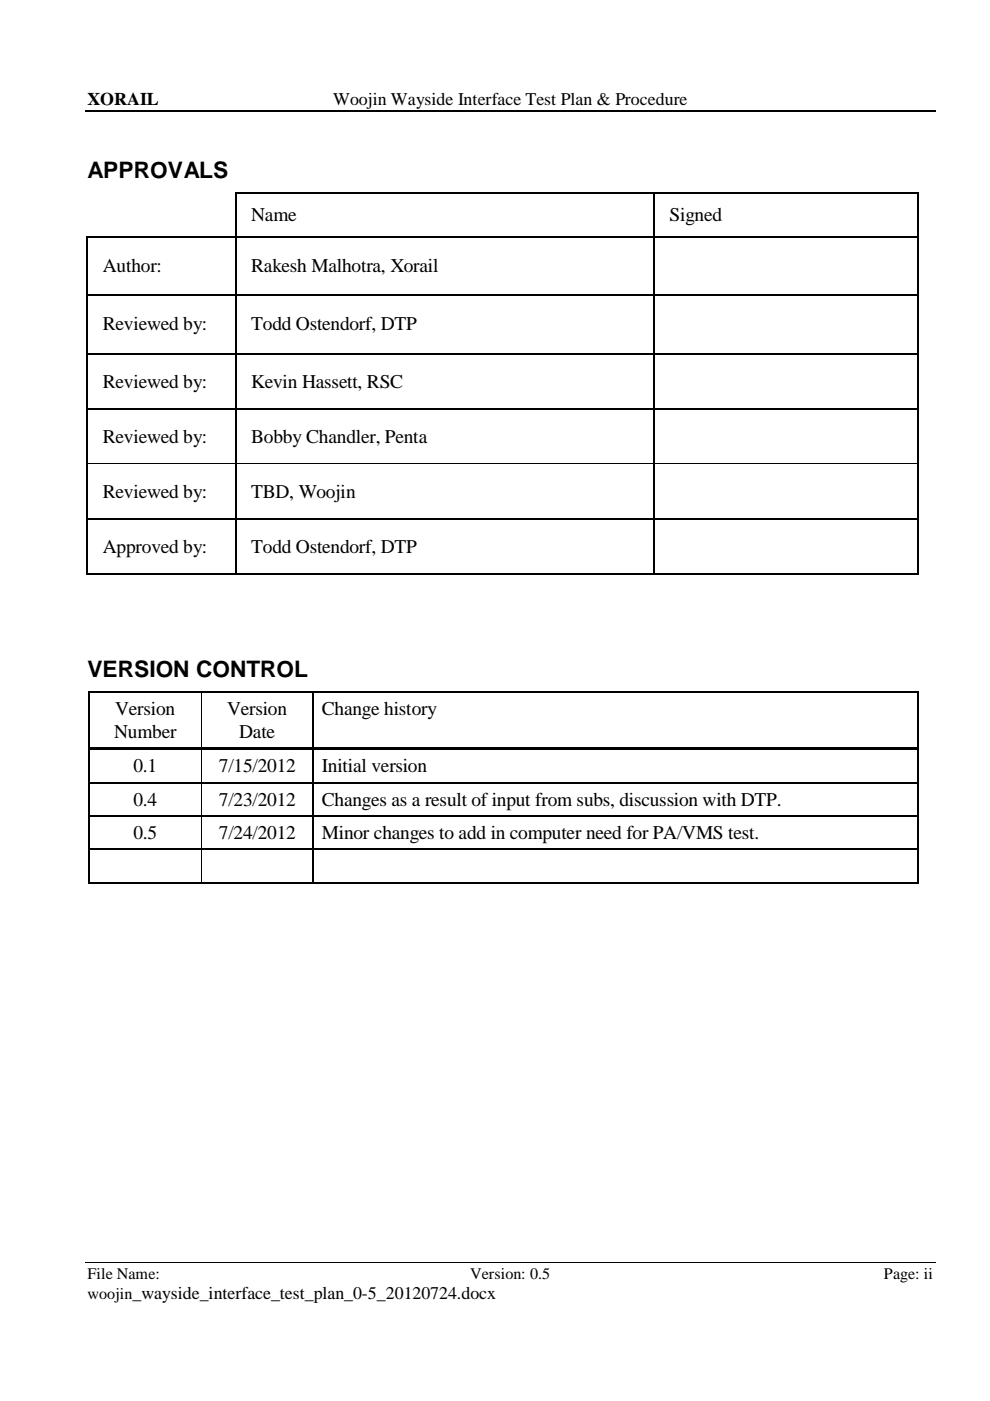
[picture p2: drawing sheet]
<svg xmlns="http://www.w3.org/2000/svg" width="210mm" height="297mm" viewBox="0 0 210 297" stroke-linecap="round" stroke-linejoin="round" font-family="sans-serif">
<defs><g id="words">
<g font-size="4.8">
<text x="18.5" y="37.6">APPROVALS</text>
<text x="18.5" y="143.5">VERSION CONTROL</text>
</g>
<g font-size="4.1">
<text x="53.3" y="46.9">Name</text>
<text x="141.9" y="46.9">Signed</text>
<text x="21.8" y="57.7">Author:</text>
<text x="53.3" y="57.7">Rakesh Malhotra, Xorail</text>
<text x="21.8" y="70.1">Reviewed by:</text>
<text x="53.3" y="70.1">Todd Ostendorf, DTP</text>
<text x="21.8" y="82.2">Reviewed by:</text>
<text x="53.3" y="82.2">Kevin Hassett, RSC</text>
<text x="21.8" y="93.9">Reviewed by:</text>
<text x="53.3" y="93.9">Bobby Chandler, Penta</text>
<text x="21.8" y="105.5">Reviewed by:</text>
<text x="53.3" y="105.5">TBD, Woojin</text>
<text x="21.8" y="117.2">Approved by:</text>
<text x="53.3" y="117.2">Todd Ostendorf, DTP</text>
<text x="24.4" y="151.7">Version</text>
<text x="48.1" y="151.7">Version</text>
<text x="68.2" y="151.7">Change history</text>
<text x="24.2" y="156.4">Number</text>
<text x="50.7" y="156.4">Date</text>
<text x="28.3" y="163.7">0.1</text>
<text x="46.4" y="163.7">7/15/2012</text>
<text x="68.2" y="163.7">Initial version</text>
<text x="28.3" y="170.8">0.4</text>
<text x="46.4" y="170.8">7/23/2012</text>
<text x="68.2" y="170.8">Changes as a result of input from subs, discussion with DTP.</text>
<text x="28.3" y="177.8">0.5</text>
<text x="46.4" y="177.8">7/24/2012</text>
<text x="68.2" y="177.8">Minor changes to add in computer need for PA/VMS test.</text>
</g>
<g font-size="3.8">
<text x="18.5" y="22.2">XORAIL</text>
<text x="70.6" y="22.2">Woojin Wayside Interface Test Plan &amp; Procedure</text>
</g>
<g font-size="3.4">
<text x="18.5" y="271.1">File Name:</text>
<text x="18.5" y="275.4">woojin_wayside_interface_test_plan_0-5_20120724.docx</text>
<text x="99.7" y="271.1">Version: 0.5</text>
<text x="187.4" y="271.1">Page: ii</text>
</g>
</g></defs>
<g fill="none" stroke="#000" stroke-width=".25">
<path d="M18 23.6h180.3M18.5 50.3v12.1M18.7 50.2h31.2M50 41.1v8.9M50 50.3v12.1M50.1 40.9h88.5M50.1 50.2h88.5M138.7 41.1v8.9M138.7 50.3v12.1M138.8 40.9h55.8M138.8 50.2h55.8M194.7 41.1v8.9"/>
<path d="M194.7 50.3v12.1M18.5 62.6v12.2M18.5 75.1v11.4M18.7 62.5h31.2M18.7 75h31.2M50 62.6v12.2M50 75.1v11.4M50.1 62.5h88.5M50.1 75h88.5M138.7 62.6v12.2M138.7 75.1v11.4M138.8 62.5h55.8"/>
<path d="M138.8 75h55.8M194.7 62.6v12.2M194.7 75.1v11.4M18.5 86.8v11.5M18.5 98.5v11.4M18.7 86.7h31.2M50 86.8v11.5M50 98.5v11.4M50.1 86.7h88.5M138.7 86.8v11.5M138.7 98.5v11.4M138.8 86.7h55.8"/>
<path d="M194.7 86.8v11.5M194.7 98.5v11.4M18.5 110.2v11.4M18.7 110.1h31.2M50 110.2v11.4M50.1 110.1h88.5M138.7 110.2v11.4M138.8 110.1h55.8M194.7 110.2v11.4M18.7 121.8h31.2M50.1 121.8h88.5M138.8 121.8h55.8"/>
<path d="M18.9 146.9v11.6M18.9 159v6.8M19 146.8h23.5M42.8 146.8h23.5M66.4 146.9v11.6M66.4 159v6.8M66.5 146.8h128.1M194.7 146.9v11.6M194.7 159v6.8M18.9 166.1v6.7M18.9 173.1v6.8M19 165.9h23.5"/>
<path d="M19 173h23.5M42.8 165.9h23.5M42.8 173h23.5M66.4 166.1v6.7M66.4 173.1v6.8M66.5 165.9h128.1M66.5 173h128.1M194.7 166.1v6.7M194.7 173.1v6.8M18.9 180.2v6.8M19 180h23.5M19 187.1h23.5"/>
<path d="M42.8 180h23.5M42.8 187.1h23.5M66.4 180.2v6.8M66.5 180h128.1M66.5 187.1h128.1M194.7 180.2v6.8"/>
</g>
<path d="M18.7 98.4h31.2M50.1 98.4h88.5M138.8 98.4h55.8M42.7 146.9v11.6M42.7 159v6.8M42.7 166.1v6.7M42.7 173.1v6.8M42.7 180.2v6.8M18 267.6h180.3" fill="none" stroke="#000" stroke-width=".21"/>
<g fill="#000">
<path d="M18.4 50h.3v.3h-.3zM49.9 40.8h.2v.3h-.2zM49.9 50h.2v.3h-.2zM138.6 40.8h.2v.3h-.2zM138.6 50h.2v.3h-.2zM194.6 40.8h.3v.3h-.3zM194.6 50h.3v.3h-.3zM18.4 62.4h.3v.2h-.3zM18.4 74.8h.3v.3h-.3zM49.9 62.4h.2v.2h-.2zM49.9 74.8h.2v.3h-.2zM138.6 62.4h.2v.2h-.2z"/>
<path d="M138.6 74.8h.2v.3h-.2zM194.6 62.4h.3v.2h-.3zM194.6 74.8h.3v.3h-.3zM18.4 86.5h.3v.3h-.3zM18.4 98.3h.3v.2h-.3zM49.9 86.5h.2v.3h-.2zM49.9 98.3h.2v.2h-.2zM138.6 86.5h.2v.3h-.2zM138.6 98.3h.2v.2h-.2zM194.6 86.5h.3v.3h-.3zM194.6 98.3h.3v.2h-.3zM18.4 109.9h.3v.3h-.3z"/>
<path d="M49.9 109.9h.2v.3h-.2zM138.6 109.9h.2v.3h-.2zM194.6 109.9h.3v.3h-.3zM18.4 121.6h.3v.3h-.3zM49.9 121.6h.2v.3h-.2zM138.6 121.6h.2v.3h-.2zM194.6 121.6h.3v.3h-.3zM18.8 146.7h.2v.2h-.2zM18.8 158.5h.2v.5h-.2zM19 158.5h23.5v.5h-23.5zM42.5 146.7h.3v.2h-.3zM42.5 159h.3z"/>
<path d="M42.5 158.5h.5v.5h-.5zM43 158.5h23.3v.5h-23.3zM66.3 146.7h.2v.2h-.2zM66.3 159h.2zM66.3 158.5h.5v.5h-.5zM66.8 158.5h127.8v.5h-127.8zM194.6 146.7h.2v.2h-.2zM194.6 158.5h.2v.5h-.2zM18.8 165.8h.2v.3h-.2zM18.8 172.8h.2v.3h-.2zM42.5 165.8h.3v.3h-.3zM42.5 172.8h.3v.3h-.3z"/>
<path d="M66.3 165.8h.2v.3h-.2zM66.3 172.8h.2v.3h-.2zM194.6 165.8h.2v.3h-.2zM194.6 172.8h.2v.3h-.2zM18.8 179.9h.2v.3h-.2zM18.8 187h.2v.2h-.2zM42.5 179.9h.3v.3h-.3zM42.5 187h.3v.2h-.3zM66.3 179.9h.2v.3h-.2zM66.3 187h.2v.2h-.2zM194.6 179.9h.2v.3h-.2zM194.6 187h.2v.2h-.2z"/>
</g>
<use href="#words"/>
</svg>
